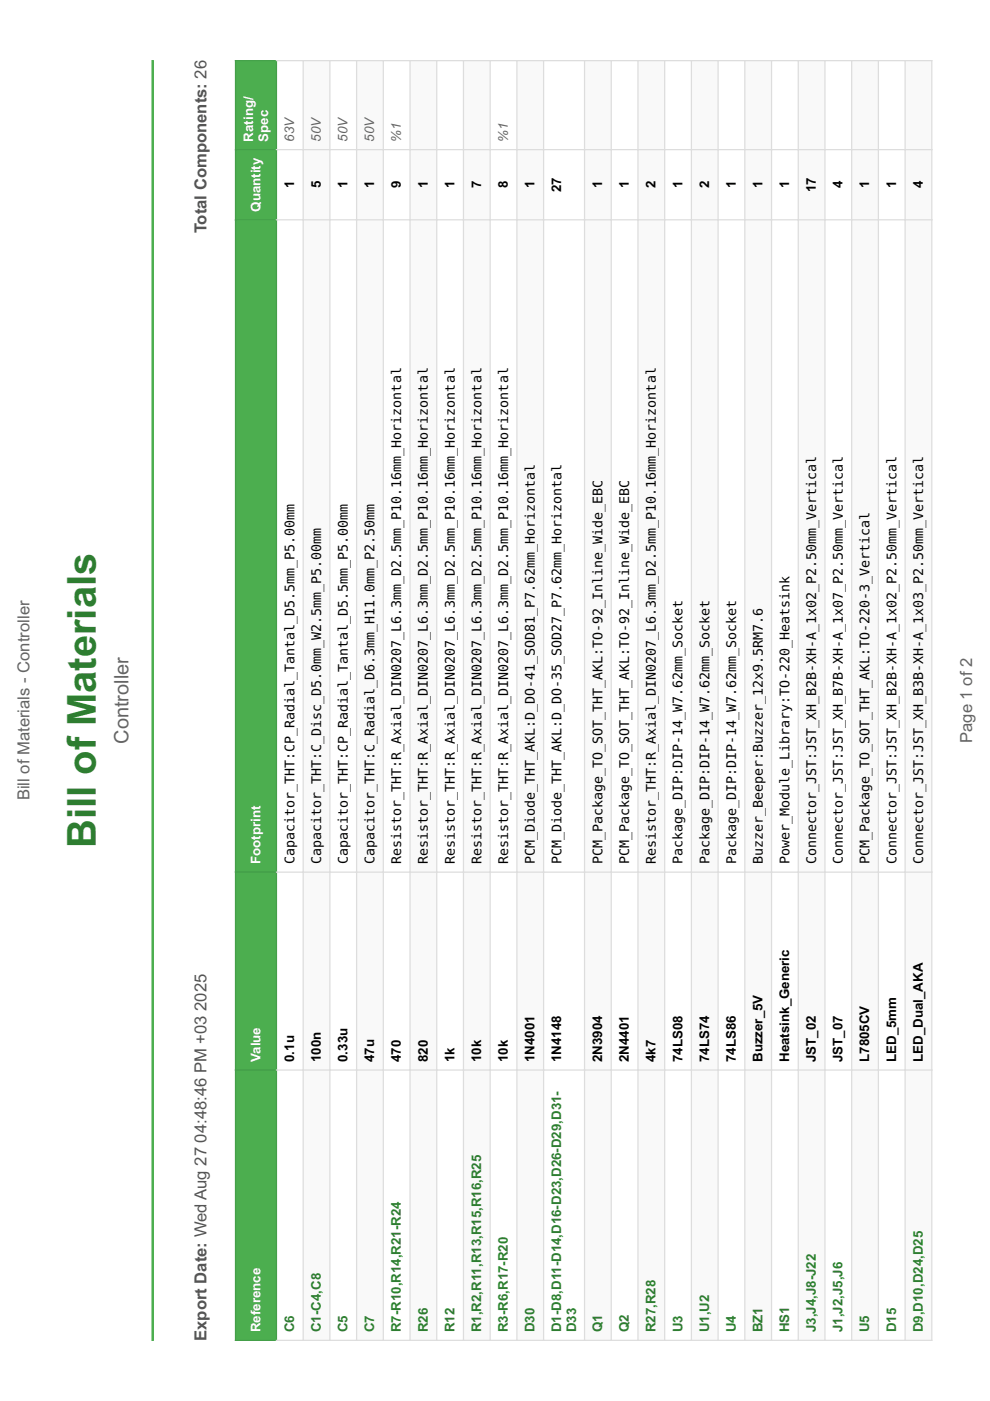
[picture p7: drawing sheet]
<svg xmlns="http://www.w3.org/2000/svg" width="210mm" height="297mm" viewBox="0 0 210 297" stroke-linecap="round" stroke-linejoin="round" font-family="sans-serif">
<defs><g id="words">
<text font-size="8.5" fill="#2e7d31" x="20.3" y="179.8" transform="rotate(-90 20.3 179.8)">Bill of Materials</text>
<text font-size="4.2" fill="#656565" x="27.2" y="157.7" transform="rotate(-90 27.2 157.7)">Controller</text>
<g font-size="3.5" fill="#545454">
<text x="43.8" y="49.5" transform="rotate(-90 43.8 49.5)">Total Components: 26</text>
<text x="43.8" y="284.3" transform="rotate(-90 43.8 284.3)">Export Date: Wed Aug 27 04:48:46 PM +03 2025</text>
</g>
<g font-size="3.5" fill="#656565">
<text x="206.1" y="157.5" transform="rotate(-90 206.1 157.5)">Page 1 of 2</text>
<text x="6.2" y="169.7" transform="rotate(-90 6.2 169.7)">Bill of Materials - Controller</text>
</g>
<g font-size="2.8" fill="#fff">
<text x="53.7" y="30" transform="rotate(-90 53.7 30)">Rating/</text>
<text x="56.8" y="30" transform="rotate(-90 56.8 30)">Spec</text>
<text x="55.3" y="44.9" transform="rotate(-90 55.3 44.9)">Quantity</text>
<text x="55.3" y="183.2" transform="rotate(-90 55.3 183.2)">Footprint</text>
<text x="55.3" y="225.2" transform="rotate(-90 55.3 225.2)">Value</text>
<text x="55.3" y="282.5" transform="rotate(-90 55.3 282.5)">Reference</text>
</g>
<g font-size="2.8" fill="#656565">
<text x="62.4" y="30" transform="rotate(-90 62.4 30)">63V</text>
<text x="68" y="30" transform="rotate(-90 68 30)">50V</text>
<text x="73.7" y="30" transform="rotate(-90 73.7 30)">50V</text>
<text x="79.4" y="30" transform="rotate(-90 79.4 30)">50V</text>
<text x="85" y="30" transform="rotate(-90 85 30)">%1</text>
<text x="107.7" y="30" transform="rotate(-90 107.7 30)">%1</text>
</g>
<g font-size="2.8">
<text x="62.4" y="39.9" transform="rotate(-90 62.4 39.9)">1</text>
<text x="68" y="39.9" transform="rotate(-90 68 39.9)">5</text>
<text x="73.7" y="39.9" transform="rotate(-90 73.7 39.9)">1</text>
<text x="79.4" y="39.9" transform="rotate(-90 79.4 39.9)">1</text>
<text x="85" y="39.9" transform="rotate(-90 85 39.9)">9</text>
<text x="90.7" y="39.9" transform="rotate(-90 90.7 39.9)">1</text>
<text x="96.3" y="39.9" transform="rotate(-90 96.3 39.9)">1</text>
<text x="102" y="39.9" transform="rotate(-90 102 39.9)">7</text>
<text x="107.7" y="39.9" transform="rotate(-90 107.7 39.9)">8</text>
<text x="113.3" y="39.9" transform="rotate(-90 113.3 39.9)">1</text>
<text x="119" y="40.7" transform="rotate(-90 119 40.7)">27</text>
<text x="127.7" y="39.9" transform="rotate(-90 127.7 39.9)">1</text>
<text x="133.3" y="39.9" transform="rotate(-90 133.3 39.9)">1</text>
<text x="139" y="39.9" transform="rotate(-90 139 39.9)">2</text>
<text x="144.7" y="39.9" transform="rotate(-90 144.7 39.9)">1</text>
<text x="150.3" y="39.9" transform="rotate(-90 150.3 39.9)">2</text>
<text x="156" y="39.9" transform="rotate(-90 156 39.9)">1</text>
<text x="161.7" y="39.9" transform="rotate(-90 161.7 39.9)">1</text>
<text x="167.3" y="39.9" transform="rotate(-90 167.3 39.9)">1</text>
<text x="173" y="40.7" transform="rotate(-90 173 40.7)">17</text>
<text x="178.7" y="39.9" transform="rotate(-90 178.7 39.9)">4</text>
<text x="184.3" y="39.9" transform="rotate(-90 184.3 39.9)">1</text>
<text x="190" y="39.9" transform="rotate(-90 190 39.9)">1</text>
<text x="195.6" y="39.9" transform="rotate(-90 195.6 39.9)">4</text>
<text x="62.4" y="183.2" transform="rotate(-90 62.4 183.2)">Capacitor_THT:CP_Radial_Tantal_D5.5mm_P5.00mm</text>
<text x="68.1" y="183.2" transform="rotate(-90 68.1 183.2)">Capacitor_THT:C_Disc_D5.0mm_W2.5mm_P5.00mm</text>
<text x="73.8" y="183.2" transform="rotate(-90 73.8 183.2)">Capacitor_THT:CP_Radial_Tantal_D5.5mm_P5.00mm</text>
<text x="79.4" y="183.2" transform="rotate(-90 79.4 183.2)">Capacitor_THT:C_Radial_D6.3mm_H11.0mm_P2.50mm</text>
<text x="85.1" y="183.2" transform="rotate(-90 85.1 183.2)">Resistor_THT:R_Axial_DIN0207_L6.3mm_D2.5mm_P10.16mm_Horizontal</text>
<text x="90.7" y="183.2" transform="rotate(-90 90.7 183.2)">Resistor_THT:R_Axial_DIN0207_L6.3mm_D2.5mm_P10.16mm_Horizontal</text>
<text x="96.4" y="183.2" transform="rotate(-90 96.4 183.2)">Resistor_THT:R_Axial_DIN0207_L6.3mm_D2.5mm_P10.16mm_Horizontal</text>
<text x="102.1" y="183.2" transform="rotate(-90 102.1 183.2)">Resistor_THT:R_Axial_DIN0207_L6.3mm_D2.5mm_P10.16mm_Horizontal</text>
<text x="107.7" y="183.2" transform="rotate(-90 107.7 183.2)">Resistor_THT:R_Axial_DIN0207_L6.3mm_D2.5mm_P10.16mm_Horizontal</text>
<text x="113.4" y="183.2" transform="rotate(-90 113.4 183.2)">PCM_Diode_THT_AKL:D_DO-41_SOD81_P7.62mm_Horizontal</text>
<text x="119.1" y="183.2" transform="rotate(-90 119.1 183.2)">PCM_Diode_THT_AKL:D_DO-35_SOD27_P7.62mm_Horizontal</text>
<text x="127.7" y="183.2" transform="rotate(-90 127.7 183.2)">PCM_Package_TO_SOT_THT_AKL:TO-92_Inline_Wide_EBC</text>
<text x="133.4" y="183.2" transform="rotate(-90 133.4 183.2)">PCM_Package_TO_SOT_THT_AKL:TO-92_Inline_Wide_EBC</text>
<text x="139.1" y="183.2" transform="rotate(-90 139.1 183.2)">Resistor_THT:R_Axial_DIN0207_L6.3mm_D2.5mm_P10.16mm_Horizontal</text>
<text x="144.7" y="183.2" transform="rotate(-90 144.7 183.2)">Package_DIP:DIP-14_W7.62mm_Socket</text>
<text x="150.4" y="183.2" transform="rotate(-90 150.4 183.2)">Package_DIP:DIP-14_W7.62mm_Socket</text>
<text x="156.1" y="183.2" transform="rotate(-90 156.1 183.2)">Package_DIP:DIP-14_W7.62mm_Socket</text>
<text x="161.7" y="183.2" transform="rotate(-90 161.7 183.2)">Buzzer_Beeper:Buzzer_12x9.5RM7.6</text>
<text x="167.4" y="183.2" transform="rotate(-90 167.4 183.2)">Power_Module_Library:TO-220_Heatsink</text>
<text x="173.1" y="183.2" transform="rotate(-90 173.1 183.2)">Connector_JST:JST_XH_B2B-XH-A_1x02_P2.50mm_Vertical</text>
<text x="178.7" y="183.2" transform="rotate(-90 178.7 183.2)">Connector_JST:JST_XH_B7B-XH-A_1x07_P2.50mm_Vertical</text>
<text x="184.4" y="183.2" transform="rotate(-90 184.4 183.2)">PCM_Package_TO_SOT_THT_AKL:TO-220-3_Vertical</text>
<text x="190" y="183.2" transform="rotate(-90 190 183.2)">Connector_JST:JST_XH_B2B-XH-A_1x02_P2.50mm_Vertical</text>
<text x="195.7" y="183.2" transform="rotate(-90 195.7 183.2)">Connector_JST:JST_XH_B3B-XH-A_1x03_P2.50mm_Vertical</text>
<text x="62.4" y="225.2" transform="rotate(-90 62.4 225.2)">0.1u</text>
<text x="68" y="225.2" transform="rotate(-90 68 225.2)">100n</text>
<text x="73.7" y="225.2" transform="rotate(-90 73.7 225.2)">0.33u</text>
<text x="79.4" y="225.2" transform="rotate(-90 79.4 225.2)">47u</text>
<text x="85" y="225.2" transform="rotate(-90 85 225.2)">470</text>
<text x="90.7" y="225.2" transform="rotate(-90 90.7 225.2)">820</text>
<text x="96.3" y="225.2" transform="rotate(-90 96.3 225.2)">1k</text>
<text x="102" y="225.2" transform="rotate(-90 102 225.2)">10k</text>
<text x="107.7" y="225.2" transform="rotate(-90 107.7 225.2)">10k</text>
<text x="113.3" y="225.2" transform="rotate(-90 113.3 225.2)">1N4001</text>
<text x="119" y="225.2" transform="rotate(-90 119 225.2)">1N4148</text>
<text x="127.7" y="225.2" transform="rotate(-90 127.7 225.2)">2N3904</text>
<text x="133.3" y="225.2" transform="rotate(-90 133.3 225.2)">2N4401</text>
<text x="139" y="225.2" transform="rotate(-90 139 225.2)">4k7</text>
<text x="144.7" y="225.2" transform="rotate(-90 144.7 225.2)">74LS08</text>
<text x="150.3" y="225.2" transform="rotate(-90 150.3 225.2)">74LS74</text>
<text x="156" y="225.2" transform="rotate(-90 156 225.2)">74LS86</text>
<text x="161.7" y="225.2" transform="rotate(-90 161.7 225.2)">Buzzer_5V</text>
<text x="167.3" y="225.2" transform="rotate(-90 167.3 225.2)">Heatsink_Generic</text>
<text x="173" y="225.2" transform="rotate(-90 173 225.2)">JST_02</text>
<text x="178.7" y="225.2" transform="rotate(-90 178.7 225.2)">JST_07</text>
<text x="184.3" y="225.2" transform="rotate(-90 184.3 225.2)">L7805CV</text>
<text x="190" y="225.2" transform="rotate(-90 190 225.2)">LED_5mm</text>
<text x="195.6" y="225.2" transform="rotate(-90 195.6 225.2)">LED_Dual_AKA</text>
</g>
<g font-size="2.8" fill="#2e7d31">
<text x="62.4" y="282.5" transform="rotate(-90 62.4 282.5)">C6</text>
<text x="68" y="282.5" transform="rotate(-90 68 282.5)">C1-C4,C8</text>
<text x="73.7" y="282.5" transform="rotate(-90 73.7 282.5)">C5</text>
<text x="79.4" y="282.5" transform="rotate(-90 79.4 282.5)">C7</text>
<text x="85" y="282.5" transform="rotate(-90 85 282.5)">R7-R10,R14,R21-R24</text>
<text x="90.7" y="282.5" transform="rotate(-90 90.7 282.5)">R26</text>
<text x="96.3" y="282.5" transform="rotate(-90 96.3 282.5)">R12</text>
<text x="102" y="282.5" transform="rotate(-90 102 282.5)">R1,R2,R11,R13,R15,R16,R25</text>
<text x="107.7" y="282.5" transform="rotate(-90 107.7 282.5)">R3-R6,R17-R20</text>
<text x="113.3" y="282.5" transform="rotate(-90 113.3 282.5)">D30</text>
<text x="119" y="282.5" transform="rotate(-90 119 282.5)">D1-D8,D11-D14,D16-D23,D26-D29,D31-</text>
<text x="122.1" y="282.5" transform="rotate(-90 122.1 282.5)">D33</text>
<text x="127.7" y="282.5" transform="rotate(-90 127.7 282.5)">Q1</text>
<text x="133.3" y="282.5" transform="rotate(-90 133.3 282.5)">Q2</text>
<text x="139" y="282.5" transform="rotate(-90 139 282.5)">R27,R28</text>
<text x="144.7" y="282.5" transform="rotate(-90 144.7 282.5)">U3</text>
<text x="150.3" y="282.5" transform="rotate(-90 150.3 282.5)">U1,U2</text>
<text x="156" y="282.5" transform="rotate(-90 156 282.5)">U4</text>
<text x="161.7" y="282.5" transform="rotate(-90 161.7 282.5)">BZ1</text>
<text x="167.3" y="282.5" transform="rotate(-90 167.3 282.5)">HS1</text>
<text x="173" y="282.5" transform="rotate(-90 173 282.5)">J3,J4,J8-J22</text>
<text x="178.7" y="282.5" transform="rotate(-90 178.7 282.5)">J1,J2,J5,J6</text>
<text x="184.3" y="282.5" transform="rotate(-90 184.3 282.5)">U5</text>
<text x="190" y="282.5" transform="rotate(-90 190 282.5)">D15</text>
<text x="195.6" y="282.5" transform="rotate(-90 195.6 282.5)">D9,D10,D24,D25</text>
</g>
</g></defs>
<path d="M32.1 12.7v271.6zM32.1 12.7h.5v271.6h-.5z" fill-rule="evenodd" fill="#4cae4f"/>
<path d="M49.9 12.9h8.7v271.3h-8.7z" fill="#fff"/>
<g fill="#4cae4f">
<path d="M49.9 226.9h8.7v57.3h-8.7z"/>
<path d="M49.9 184.9h8.7v42h-8.7z"/>
<path d="M49.9 46.6h8.7v138.3h-8.7z"/>
<path d="M49.9 31.7h8.7v14.9h-8.7z"/>
<path d="M49.9 12.9h8.7v18.8h-8.7z"/>
</g>
<path d="M58.6 12.9h5.7v271.3h-5.7z" fill="#fff"/>
<path d="M64.3 12.9h5.6v271.3h-5.6z" fill="#f9f9f9"/>
<path d="M69.9 12.9h5.7v271.3h-5.7z" fill="#fff"/>
<path d="M75.6 12.9h5.7v271.3h-5.7z" fill="#f9f9f9"/>
<path d="M81.3 12.9h5.6v271.3h-5.6z" fill="#fff"/>
<path d="M86.9 12.9h5.7v271.3h-5.7z" fill="#f9f9f9"/>
<path d="M92.6 12.9h5.7v271.3h-5.7z" fill="#fff"/>
<path d="M98.3 12.9h5.6v271.3h-5.6z" fill="#f9f9f9"/>
<path d="M103.9 12.9h5.7v271.3h-5.7z" fill="#fff"/>
<path d="M109.6 12.9h5.7v271.3h-5.7z" fill="#f9f9f9"/>
<path d="M115.3 12.9h8.6v271.3h-8.6z" fill="#fff"/>
<path d="M123.9 12.9h5.7v271.3h-5.7z" fill="#f9f9f9"/>
<path d="M129.6 12.9h5.7v271.3h-5.7z" fill="#fff"/>
<path d="M135.3 12.9h5.6v271.3h-5.6z" fill="#f9f9f9"/>
<path d="M140.9 12.9h5.7v271.3h-5.7z" fill="#fff"/>
<path d="M146.6 12.9h5.7v271.3h-5.7z" fill="#f9f9f9"/>
<path d="M152.3 12.9h5.6v271.3h-5.6z" fill="#fff"/>
<path d="M157.9 12.9h5.7v271.3h-5.7z" fill="#f9f9f9"/>
<path d="M163.6 12.9h5.6v271.3h-5.6z" fill="#fff"/>
<path d="M169.2 12.9h5.7v271.3h-5.7z" fill="#f9f9f9"/>
<path d="M174.9 12.9h5.7v271.3h-5.7z" fill="#fff"/>
<path d="M180.6 12.9h5.6v271.3h-5.6z" fill="#f9f9f9"/>
<path d="M186.2 12.9h5.7v271.3h-5.7z" fill="#fff"/>
<path d="M191.9 12.9h5.7v271.3h-5.7z" fill="#f9f9f9"/>
<path d="M49.8 12.9h8.9M49.9 12.7v271.6M58.6 12.7v271.6M49.8 31.7h8.9M49.8 46.6h8.9M49.8 184.9h8.9M49.8 226.9h8.9M49.8 284.2h8.9" fill="none" stroke="#449f49" stroke-width=".26"/>
<g fill="none" stroke="#ddd" stroke-width=".26">
<path d="M58.5 12.9h139.2M64.3 12.7v271.6M69.9 12.7v271.6M75.6 12.7v271.6M81.3 12.7v271.6M86.9 12.7v271.6M92.6 12.7v271.6M98.3 12.7v271.6M103.9 12.7v271.6M109.6 12.7v271.6M115.3 12.7v271.6M123.9 12.7v271.6"/>
<path d="M129.6 12.7v271.6M135.3 12.7v271.6M140.9 12.7v271.6M146.6 12.7v271.6M152.3 12.7v271.6M157.9 12.7v271.6M163.6 12.7v271.6M169.2 12.7v271.6M174.9 12.7v271.6M180.6 12.7v271.6M186.2 12.7v271.6M191.9 12.7v271.6"/>
<path d="M197.6 12.7v271.6M58.5 31.7h139.2M58.5 46.6h139.2M58.5 184.9h139.2M58.5 226.9h139.2M58.5 284.2h139.2"/>
</g>
<use href="#words"/>
</svg>
